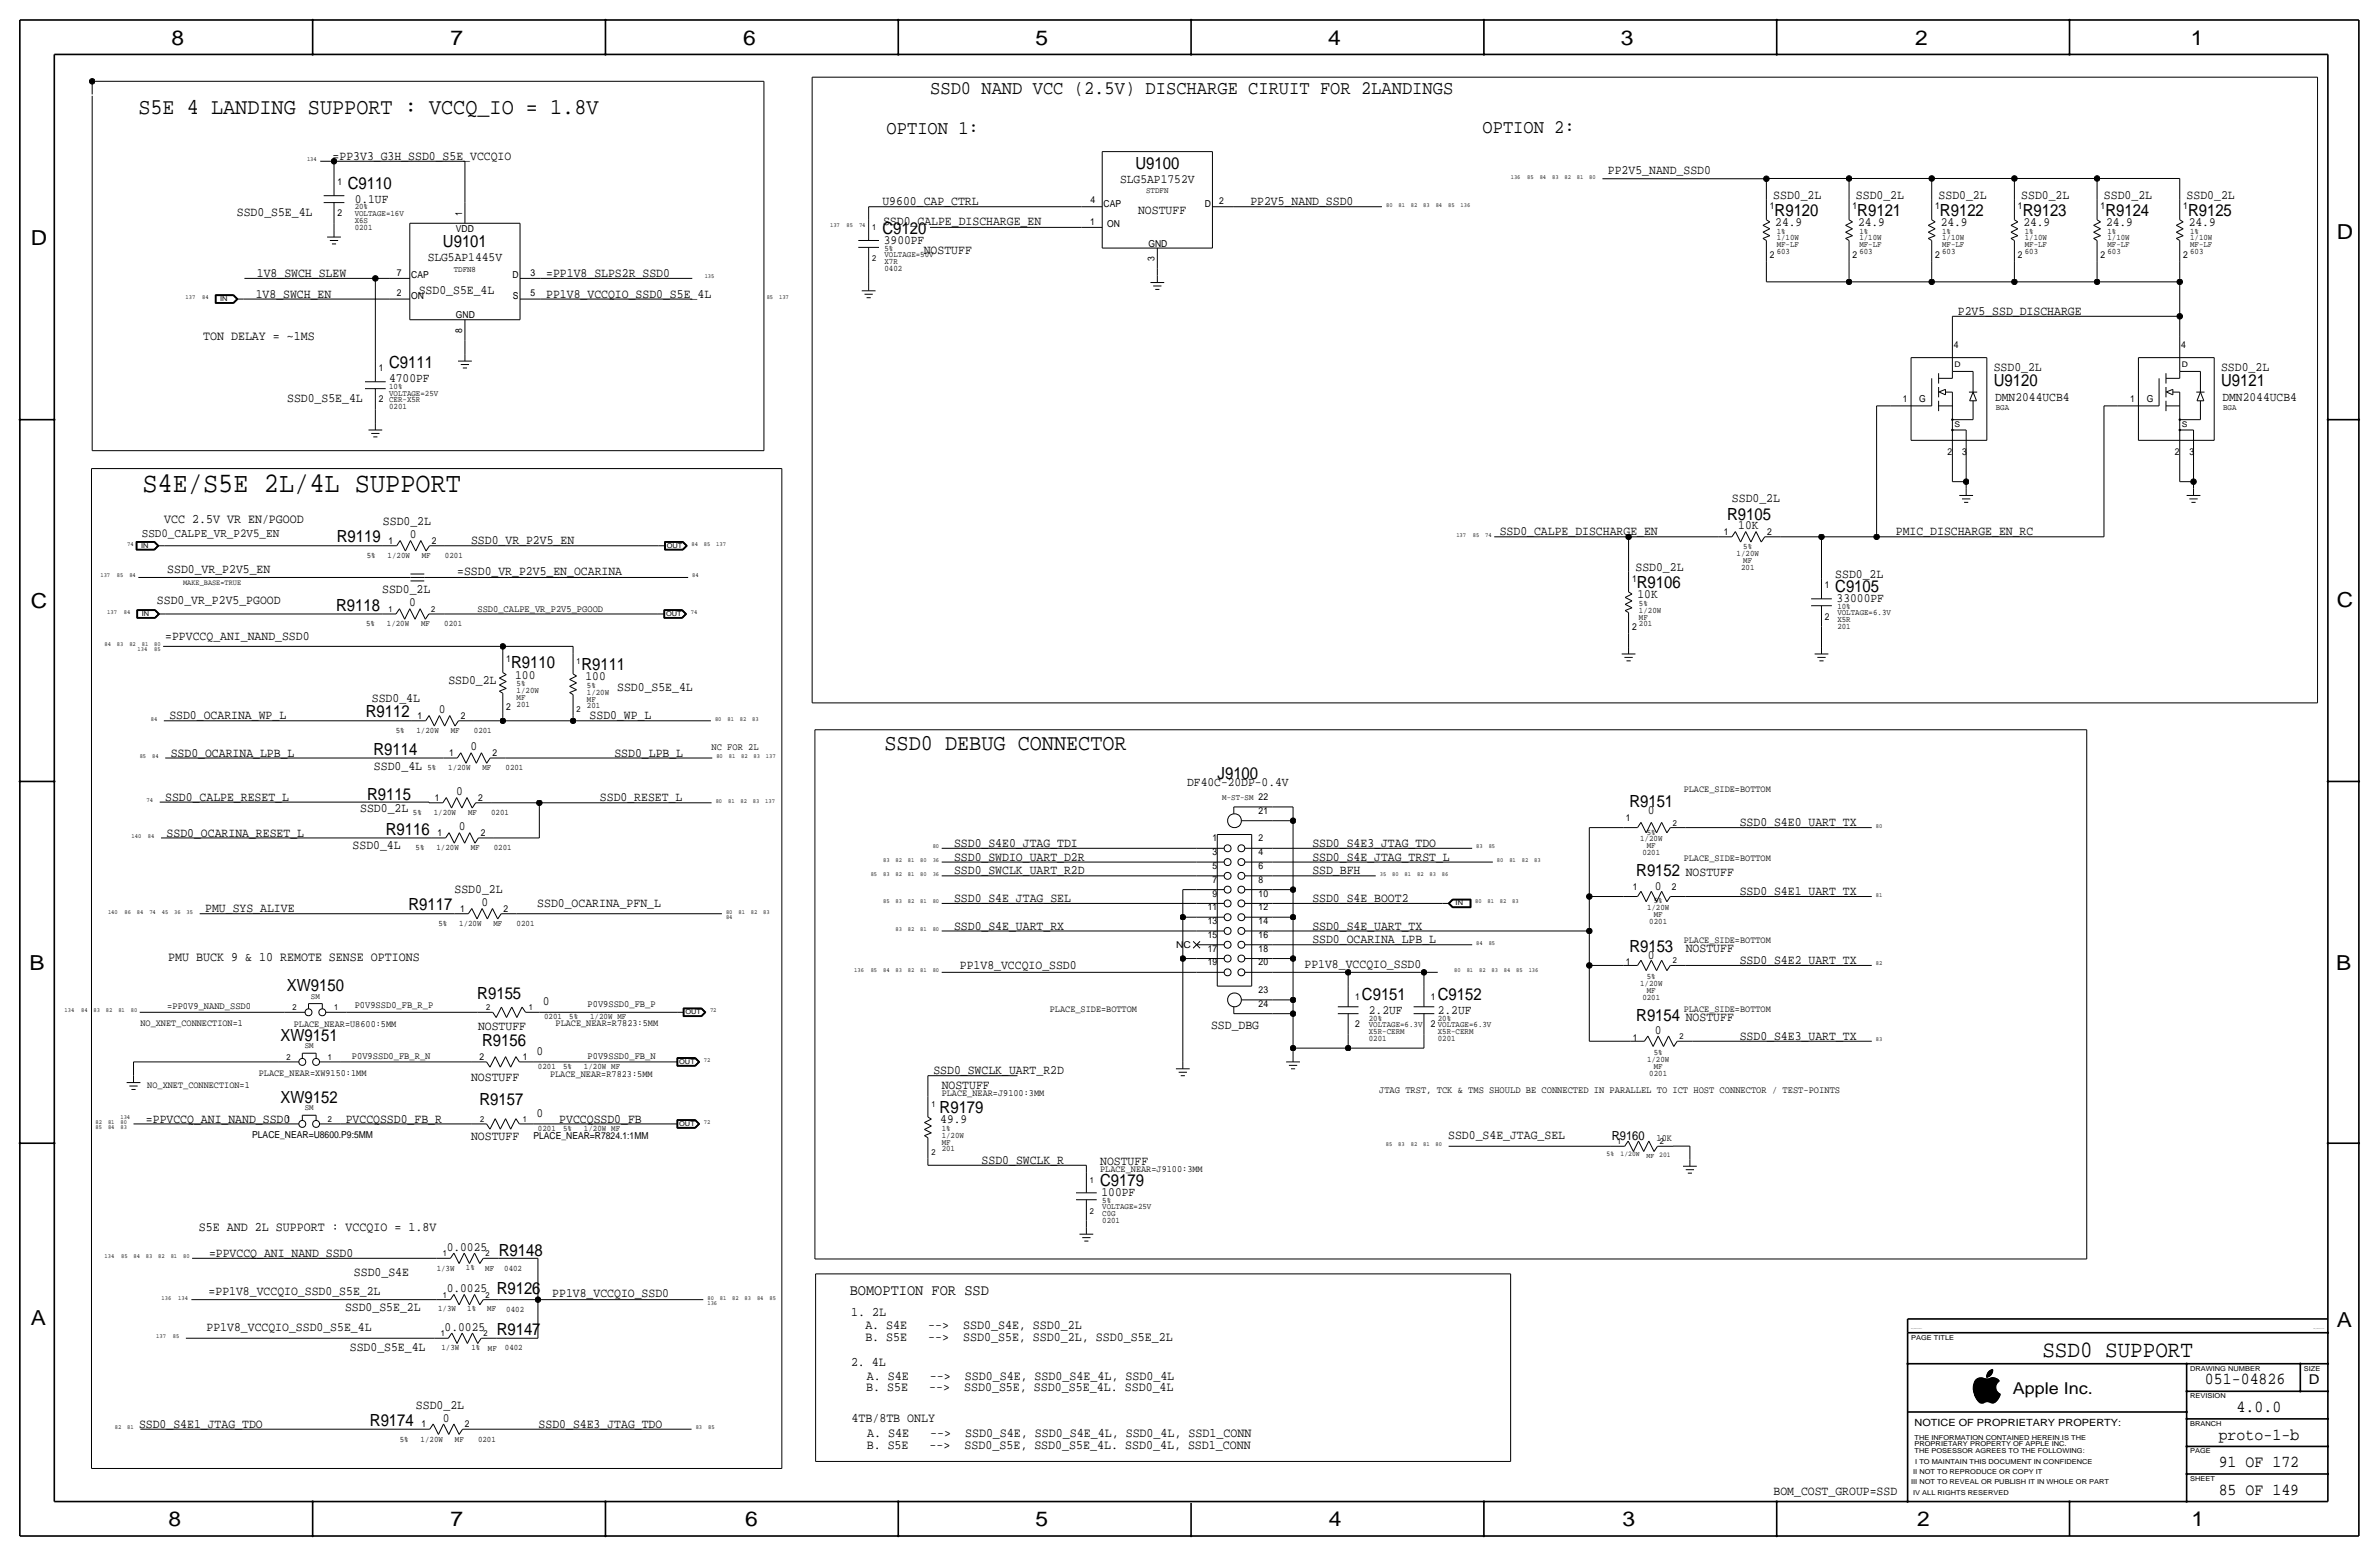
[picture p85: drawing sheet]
<svg xmlns="http://www.w3.org/2000/svg" width="877mm" height="574mm" viewBox="0 0 877 574" stroke-linecap="round" stroke-linejoin="round" font-family="sans-serif">
<defs><g id="words">
<text font-size="10.5" x="52.5" y="181.4">S4E/S5E 2L/4L SUPPORT</text>
<text font-size="8.6" x="753" y="500.1">SSD0 SUPPORT</text>
<g font-size="8.3">
<text x="51" y="41.9">S5E 4 LANDING SUPPORT : VCCQ_IO = 1.8V</text>
<text x="326.1" y="276.6">SSD0 DEBUG CONNECTOR</text>
</g>
<g font-size="7.6">
<text x="63.2" y="16.5">8</text>
<text x="166.1" y="16.5">7</text>
<text x="274" y="16.5">6</text>
<text x="381.7" y="16.5">5</text>
<text x="489.7" y="16.5">4</text>
<text x="597.6" y="16.5">3</text>
<text x="706.1" y="16.5">2</text>
<text x="807.7" y="16.5">1</text>
<text x="861.5" y="88.1">D</text>
<text x="11.4" y="90.4">D</text>
<text x="11.4" y="224.3">C</text>
<text x="861.5" y="223.8">C</text>
<text x="10.9" y="357.6">B</text>
<text x="861.3" y="357.4">B</text>
<text x="11.4" y="488.4">A</text>
<text x="861.5" y="489.2">A</text>
<text x="62.2" y="562.6">8</text>
<text x="166.1" y="562.6">7</text>
<text x="274.8" y="562.6">6</text>
<text x="381.7" y="562.6">5</text>
<text x="489.9" y="562.6">4</text>
<text x="598.1" y="562.6">3</text>
<text x="706.8" y="562.6">2</text>
<text x="807.9" y="562.6">1</text>
</g>
<g font-size="7.1">
<text x="342.9" y="34.5">SSD0 NAND VCC (2.5V) DISCHARGE CIRUIT FOR 2LANDINGS</text>
<text x="326.8" y="49.5">OPTION 1:</text>
<text x="546.6" y="49">OPTION 2:</text>
</g>
<g font-size="6.2">
<text x="418.6" y="62.2">U9100</text>
<text x="128.2" y="69.6">C9110</text>
<text x="654.3" y="79.5">R9120</text>
<text x="684.7" y="79.5">R9121</text>
<text x="715.2" y="79.5">R9122</text>
<text x="745.7" y="79.5">R9123</text>
<text x="776.2" y="79.5">R9124</text>
<text x="806.7" y="79.5">R9125</text>
<text x="325.3" y="86.1">C9120</text>
<text x="163.3" y="91.2">U9101</text>
<text x="143.5" y="135.6">C9111</text>
<text x="735" y="142.2">U9120</text>
<text x="818.8" y="142.2">U9121</text>
<text x="636.8" y="191.5">R9105</text>
<text x="124.2" y="199.9">R9119</text>
<text x="603.5" y="216.7">R9106</text>
<text x="676.6" y="218.2">C9105</text>
<text x="123.9" y="225">R9118</text>
<text x="188.4" y="246.4">R9110</text>
<text x="214.3" y="246.9">R9111</text>
<text x="134.9" y="264.4">R9112</text>
<text x="137.6" y="278.1">R9114</text>
<text x="448.9" y="287.3">J9100</text>
<text x="135.4" y="294.9">R9115</text>
<text x="600.7" y="297.4">R9151</text>
<text x="142.2" y="307.6">R9116</text>
<text x="603.2" y="322.8">R9152</text>
<text x="150.6" y="335.5">R9117</text>
<text x="600.7" y="350.8">R9153</text>
<text x="105.7" y="365.3">XW9150</text>
<text x="176" y="368">R9155</text>
<text x="502.1" y="368.6">C9151</text>
<text x="530" y="368.6">C9152</text>
<text x="603.2" y="376.2">R9154</text>
<text x="103.5" y="383.5">XW9151</text>
<text x="177.7" y="385.6">R9156</text>
<text x="103.5" y="406.4">XW9152</text>
<text x="176.7" y="407.4">R9157</text>
<text x="346.4" y="410.2">R9179</text>
<text x="405.6" y="437.1">C9179</text>
<text x="183.9" y="462.8">R9148</text>
<text x="183.1" y="477">R9126</text>
<text x="183.1" y="492.3">R9147</text>
<text x="812.9" y="510.3">051-04826</text>
<text x="824.6" y="520.4">4.0.0</text>
<text x="136.4" y="525.5">R9174</text>
<text x="818" y="530.6">proto-1-b</text>
<text x="818" y="540.8">91 OF 172</text>
<text x="818" y="550.9">85 OF 149</text>
</g>
<text font-size="6" x="742.1" y="513.9">Apple Inc.</text>
<text font-size="5.6" x="313.3" y="477.2">BOMOPTION FOR SSD</text>
<text font-size="5" x="851.2" y="510.3">D</text>
<g font-size="4.8">
<text x="74.9" y="125.5">TON DELAY = ~1MS</text>
<text x="60.5" y="192.8">VCC 2.5V VR EN/PGOOD</text>
<text x="62.1" y="354.1">PMU BUCK 9 &amp; 10 REMOTE SENSE OPTIONS</text>
<text x="73.4" y="453.6">S5E AND 2L SUPPORT : VCCQIO = 1.8V</text>
<text x="313.8" y="485.2">1. 2L</text>
<text x="319" y="489.8">A. S4E</text>
<text x="342.2" y="489.8">--&gt;</text>
<text x="355.1" y="489.8">SSD0_S4E, SSD0_2L</text>
<text x="319" y="494.4">B. S5E</text>
<text x="342.2" y="494.4">--&gt;</text>
<text x="355.1" y="494.4">SSD0_S5E, SSD0_2L, SSD0_S5E_2L</text>
<text x="313.7" y="503.6">2. 4L</text>
<text x="319.6" y="508.6">A. S4E</text>
<text x="342.8" y="508.6">--&gt;</text>
<text x="355.7" y="508.6">SSD0_S4E, SSD0_S4E_4L, SSD0_4L</text>
<text x="319.4" y="512.6">B. S5E</text>
<text x="342.6" y="512.6">--&gt;</text>
<text x="355.4" y="512.6">SSD0_S5E, SSD0_S5E_4L. SSD0_4L</text>
<text x="313.9" y="524.1">4TB/8TB ONLY</text>
<text x="319.7" y="529.5">A. S4E</text>
<text x="342.9" y="529.5">--&gt;</text>
<text x="355.8" y="529.5">SSD0_S4E, SSD0_S4E_4L, SSD0_4L, SSD1_CONN</text>
<text x="319.5" y="534.2">B. S5E</text>
<text x="342.7" y="534.2">--&gt;</text>
<text x="355.6" y="534.2">SSD0_S5E, SSD0_S5E_4L. SSD0_4L, SSD1_CONN</text>
</g>
<g font-size="4.7">
<text x="122.6" y="58.9">=PP3V3_G3H_SSD0_S5E_VCCQIO</text>
<text x="592.8" y="64.2">PP2V5_NAND_SSD0</text>
<text x="412.9" y="67.3">SLG5AP1752V</text>
<text x="130.8" y="74.7">0.1UF</text>
<text x="325.3" y="75.7">U9600_CAP_CTRL</text>
<text x="461" y="75.4">PP2V5_NAND_SSD0</text>
<text x="653.7" y="73.4">SSD0_2L</text>
<text x="684.2" y="73.4">SSD0_2L</text>
<text x="714.7" y="73.4">SSD0_2L</text>
<text x="745.2" y="73.4">SSD0_2L</text>
<text x="775.7" y="73.4">SSD0_2L</text>
<text x="806.1" y="73.4">SSD0_2L</text>
<text x="87.3" y="79.5">SSD0_S5E_4L</text>
<text x="325.6" y="83.1">SSD0_CALPE_DISCHARGE_EN</text>
<text x="419.6" y="78.7">NOSTUFF</text>
<text x="654.5" y="83.3">24.9</text>
<text x="685" y="83.3">24.9</text>
<text x="715.5" y="83.3">24.9</text>
<text x="745.9" y="83.3">24.9</text>
<text x="776.4" y="83.3">24.9</text>
<text x="806.9" y="83.3">24.9</text>
<text x="325.8" y="89.9">3900PF</text>
<text x="340.6" y="93.7">NOSTUFF</text>
<text x="157.7" y="96.3">SLG5AP1445V</text>
<text x="94.7" y="102.1">1V8_SWCH_SLEW</text>
<text x="201.4" y="102.1">=PP1V8_SLPS2R_SSD0</text>
<text x="94.3" y="109.7">1V8_SWCH_EN</text>
<text x="154.4" y="108.2">SSD0_S5E_4L</text>
<text x="201.4" y="109.7">PP1V8_VCCQIO_SSD0_S5E_4L</text>
<text x="721.8" y="116.1">P2V5_SSD_DISCHARGE</text>
<text x="735" y="136.9">SSD0_2L</text>
<text x="818.8" y="136.9">SSD0_2L</text>
<text x="143.5" y="140.7">4700PF</text>
<text x="105.9" y="148.1">SSD0_S5E_4L</text>
<text x="735.5" y="147.8">DMN2044UCB4</text>
<text x="819.4" y="147.8">DMN2044UCB4</text>
<text x="638.5" y="185.2">SSD0_2L</text>
<text x="141.2" y="193.5">SSD0_2L</text>
<text x="552.9" y="197.4">SSD0_CALPE_DISCHARGE_EN</text>
<text x="640.9" y="195.1">10K</text>
<text x="699" y="197.4">PMIC_DISCHARGE_EN_RC</text>
<text x="151.1" y="198.4">0</text>
<text x="173.7" y="200.7">SSD0_VR_P2V5_EN</text>
<text x="61.7" y="211.1">SSD0_VR_P2V5_EN</text>
<text x="168.6" y="211.8">=SSD0_VR_P2V5_EN_OCARINA</text>
<text x="602.9" y="210.6">SSD0_2L</text>
<text x="676.6" y="213.1">SSD0_2L</text>
<text x="140.9" y="218.7">SSD0_2L</text>
<text x="603.7" y="220.5">10K</text>
<text x="677.1" y="222">33000PF</text>
<text x="57.9" y="222.5">SSD0_VR_P2V5_PGOOD</text>
<text x="150.8" y="223.5">0</text>
<text x="60.9" y="236">=PPVCCQ_ANI_NAND_SSD0</text>
<text x="189.9" y="250.2">100</text>
<text x="215.8" y="250.7">100</text>
<text x="165.3" y="252.2">SSD0_2L</text>
<text x="227.5" y="254.8">SSD0_S5E_4L</text>
<text x="137.1" y="258.6">SSD0_4L</text>
<text x="161.8" y="262.9">0</text>
<text x="62.4" y="265.2">SSD0_OCARINA_WP_L</text>
<text x="217.4" y="265.2">SSD0_WP_L</text>
<text x="62.9" y="278.9">SSD0_OCARINA_LPB_L</text>
<text x="173.5" y="276.6">0</text>
<text x="226.5" y="278.9">SSD0_LPB_L</text>
<text x="137.9" y="284">SSD0_4L</text>
<text x="168.1" y="293.1">0</text>
<text x="437.7" y="289.8">DF40C-20DP-0.4V</text>
<text x="60.9" y="295.1">SSD0_CALPE_RESET_L</text>
<text x="132.8" y="299.5">SSD0_2L</text>
<text x="221.2" y="295.4">SSD0_RESET_L</text>
<text x="607.5" y="300">0</text>
<text x="641.4" y="304.5">SSD0_S4E0_UART_TX</text>
<text x="61.4" y="308.4">SSD0_OCARINA_RESET_L</text>
<text x="169.1" y="306.1">0</text>
<text x="130" y="312.9">SSD0_4L</text>
<text x="351.7" y="312.2">SSD0_S4E0_JTAG_TDI</text>
<text x="351.7" y="317.2">SSD0_SWDIO_UART_D2R</text>
<text x="483.8" y="312.2">SSD0_S4E3_JTAG_TDO</text>
<text x="483.8" y="317.2">SSD0_S4E_JTAG_TRST_L</text>
<text x="351.7" y="322.3">SSD0_SWCLK_UART_R2D</text>
<text x="483.8" y="322.3">SSD_BFH</text>
<text x="621.5" y="322.8">NOSTUFF</text>
<text x="167.6" y="329.2">SSD0_2L</text>
<text x="610.1" y="327.9">0</text>
<text x="641.4" y="329.9">SSD0_S4E1_UART_TX</text>
<text x="177.5" y="334">0</text>
<text x="198.1" y="334.4">SSD0_OCARINA_PFN_L</text>
<text x="351.7" y="332.5">SSD0_S4E_JTAG_SEL</text>
<text x="483.8" y="332.5">SSD0_S4E_BOOT2</text>
<text x="75.6" y="336.3">PMU_SYS_ALIVE</text>
<text x="351.7" y="342.6">SSD0_S4E_UART_RX</text>
<text x="483.8" y="347.7">SSD0_OCARINA_LPB_L</text>
<text x="483.8" y="342.6">SSD0_S4E_UART_TX</text>
<text x="607.5" y="353.3">0</text>
<text x="621.5" y="350.8">NOSTUFF</text>
<text x="353.9" y="357.2">PP1V8_VCCQIO_SSD0</text>
<text x="480.9" y="356.7">PP1V8_VCCQIO_SSD0</text>
<text x="641.4" y="355.3">SSD0_S4E2_UART_TX</text>
<text x="200.1" y="370.6">0</text>
<text x="504.6" y="373.6">2.2UF</text>
<text x="530" y="373.6">2.2UF</text>
<text x="621.5" y="376.2">NOSTUFF</text>
<text x="176.2" y="379.5">NOSTUFF</text>
<text x="446.5" y="379.2">SSD_DBG</text>
<text x="610.1" y="381.3">0</text>
<text x="641.4" y="383.3">SSD0_S4E3_UART_TX</text>
<text x="197.8" y="388.9">0</text>
<text x="344.1" y="396">SSD0_SWCLK_UART_R2D</text>
<text x="173.7" y="398.5">NOSTUFF</text>
<text x="347.2" y="401.6">NOSTUFF</text>
<text x="53.8" y="413.8">=PPVCCQ_ANI_NAND_SSD0</text>
<text x="127.5" y="413.8">PVCCQSSD0_FB_R</text>
<text x="197.8" y="411.7">0</text>
<text x="206.2" y="413.8">PVCCQSSD0_FB</text>
<text x="346.7" y="414">49.9</text>
<text x="533.9" y="419.9">SSD0_S4E_JTAG_SEL</text>
<text x="173.7" y="420.1">NOSTUFF</text>
<text x="361.9" y="429">SSD0_SWCLK_R</text>
<text x="405.6" y="429.5">NOSTUFF</text>
<text x="406.1" y="440.9">100PF</text>
<text x="164.7" y="461">0.0025</text>
<text x="77.1" y="463.4">=PPVCCQ_ANI_NAND_SSD0</text>
<text x="130.5" y="470.4">SSD0_S4E</text>
<text x="76.9" y="477.3">=PP1V8_VCCQIO_SSD0_S5E_2L</text>
<text x="164.7" y="476.3">0.0025</text>
<text x="203.6" y="478">PP1V8_VCCQIO_SSD0</text>
<text x="127.2" y="483.4">SSD0_S5E_2L</text>
<text x="76.1" y="490.7">PP1V8_VCCQIO_SSD0_S5E_4L</text>
<text x="163.9" y="490.5">0.0025</text>
<text x="129" y="498.1">SSD0_S5E_4L</text>
<text x="153.4" y="519.2">SSD0_2L</text>
<text x="51.3" y="526.3">SSD0_S4E1_JTAG_TDO</text>
<text x="163.3" y="524">0</text>
<text x="198.6" y="526.3">SSD0_S4E3_JTAG_TDO</text>
<text x="653.8" y="550.9">BOM_COST_GROUP=SSD</text>
</g>
<text font-size="4.6" x="594.3" y="420.2">R9160</text>
<text font-size="4.5" x="52.3" y="197.9">SSD0_CALPE_VR_P2V5_EN</text>
<text font-size="3.7" x="705.8" y="525.5">NOTICE OF PROPRIETARY PROPERTY:</text>
<g font-size="3.6">
<text x="176" y="225.4">SSD0_CALPE_VR_P2V5_PGOOD</text>
<text x="262.3" y="276.4">NC FOR 2L</text>
<text x="61.7" y="371.9">=PP0V9_NAND_SSD0</text>
<text x="130.8" y="371.6">P0V9SSD0_FB_R_P</text>
<text x="216.6" y="371.3">P0V9SSD0_FB_P</text>
<text x="129.7" y="390.4">P0V9SSD0_FB_R_N</text>
<text x="216.6" y="390.4">P0V9SSD0_FB_N</text>
<text x="508.5" y="402.8">JTAG TRST, TCK &amp; TMS SHOULD BE CONNECTED IN PARALLEL TO ICT HOST CONNECTOR / TEST-POINTS</text>
</g>
<g font-size="3.5">
<text x="124.4" y="68.3">1</text>
<text x="402.1" y="74.9">4</text>
<text x="406.9" y="76.2">CAP</text>
<text x="444.2" y="76.2">D</text>
<text x="449.5" y="75.2">2</text>
<text x="652.5" y="77.2">1</text>
<text x="683" y="77.2">1</text>
<text x="713.4" y="77.2">1</text>
<text x="743.9" y="77.2">1</text>
<text x="774.4" y="77.2">1</text>
<text x="804.9" y="77.2">1</text>
<text x="124.4" y="79.8">2</text>
<text x="170.4" y="79.8" transform="rotate(-90 170.4 79.8)">1</text>
<text x="401.9" y="82.8">1</text>
<text x="408.1" y="83.8">ON</text>
<text x="168.1" y="85.3">VDD</text>
<text x="423.4" y="90.9">GND</text>
<text x="652.5" y="95">2</text>
<text x="683" y="95">2</text>
<text x="713.4" y="95">2</text>
<text x="743.9" y="95">2</text>
<text x="774.4" y="95">2</text>
<text x="804.9" y="95">2</text>
<text x="146.3" y="101.6">7</text>
<text x="195.5" y="101.6">3</text>
<text x="425.7" y="96.2" transform="rotate(-90 425.7 96.2)">3</text>
<text x="151.6" y="102.6">CAP</text>
<text x="188.9" y="102.6">D</text>
<text x="146.3" y="109.2">2</text>
<text x="151.6" y="110.2">ON</text>
<text x="189.1" y="110.2">S</text>
<text x="195.5" y="109.2">5</text>
<text x="168.1" y="117.3">GND</text>
<text x="170.4" y="122.7" transform="rotate(-90 170.4 122.7)">8</text>
<text x="720.3" y="128.3">4</text>
<text x="804.1" y="128.3">4</text>
<text x="139.6" y="136.9">1</text>
<text x="139.6" y="148.3">2</text>
<text x="701.5" y="148.3">1</text>
<text x="707.6" y="148.3">G</text>
<text x="785.3" y="148.3">1</text>
<text x="791.4" y="148.3">G</text>
<text x="718" y="167.6">2</text>
<text x="723.4" y="167.6">3</text>
<text x="801.9" y="167.6">2</text>
<text x="807.2" y="167.6">3</text>
<text x="635.5" y="197.1">1</text>
<text x="651.5" y="197.1">2</text>
<text x="143.2" y="200.4">1</text>
<text x="159.2" y="200.4">2</text>
<text x="601.7" y="214.4">1</text>
<text x="672.8" y="216.9">1</text>
<text x="601.7" y="232.2">2</text>
<text x="672.8" y="228.3">2</text>
<text x="186.6" y="244.1">1</text>
<text x="186.6" y="261.9">2</text>
<text x="153.9" y="264.9">1</text>
<text x="169.9" y="264.9">2</text>
<text x="165.6" y="278.6">1</text>
<text x="181.6" y="278.6">2</text>
<text x="620.7" y="291.8">PLACE_SIDE=BOTTOM</text>
<text x="160.2" y="295.1">1</text>
<text x="176.2" y="295.1">2</text>
<text x="464" y="294.9">22</text>
<text x="464" y="300">21</text>
<text x="599.4" y="302.5">1</text>
<text x="161.3" y="308.1">1</text>
<text x="177.2" y="308.1">2</text>
<text x="447" y="310.1">1</text>
<text x="464" y="310.1">2</text>
<text x="447" y="315.2">3</text>
<text x="464" y="315.2">4</text>
<text x="620.7" y="317.2">PLACE_SIDE=BOTTOM</text>
<text x="447" y="320.3">5</text>
<text x="464" y="320.3">6</text>
<text x="447" y="325.4">7</text>
<text x="464" y="325.4">8</text>
<text x="602" y="327.9">1</text>
<text x="616.4" y="327.9">2</text>
<text x="445.3" y="335.5">11</text>
<text x="447" y="330.5">9</text>
<text x="464" y="335.5">12</text>
<text x="464" y="330.5">10</text>
<text x="169.6" y="336">1</text>
<text x="185.6" y="336">2</text>
<text x="445.3" y="340.6">13</text>
<text x="464" y="340.6">14</text>
<text x="445.3" y="345.7">15</text>
<text x="464" y="345.7">16</text>
<text x="620.7" y="347.7">PLACE_SIDE=BOTTOM</text>
<text x="433.6" y="349.5">NC</text>
<text x="445.3" y="350.8">17</text>
<text x="464" y="350.8">18</text>
<text x="445.3" y="355.9">19</text>
<text x="464" y="355.9">20</text>
<text x="599.4" y="355.9">1</text>
<text x="464" y="371.1">24</text>
<text x="464" y="366">23</text>
<text x="499.6" y="368.6">1</text>
<text x="527.5" y="368.6">1</text>
<text x="387" y="373.1">PLACE_SIDE=BOTTOM</text>
<text x="620.7" y="373.1">PLACE_SIDE=BOTTOM</text>
<text x="51.8" y="378.2">NO_XNET_CONNECTION=1</text>
<text x="108.3" y="378.5">PLACE_NEAR=U8600:5MM</text>
<text x="204.8" y="378.2">PLACE_NEAR=R7823:5MM</text>
<text x="499.6" y="378.7">2</text>
<text x="527.5" y="378.7">2</text>
<text x="602" y="383.8">1</text>
<text x="176.8" y="390.7">2</text>
<text x="192.7" y="390.7">1</text>
<text x="54.3" y="401.1">NO_XNET_CONNECTION=1</text>
<text x="95.4" y="396.5">PLACE_NEAR=XW9150:1MM</text>
<text x="202.8" y="397">PLACE_NEAR=R7823:5MM</text>
<text x="347.2" y="404.1">PLACE_NEAR=J9100:3MM</text>
<text x="93" y="419.4">PLACE_NEAR=U8600.P9:5MM</text>
<text x="196.6" y="419.9">PLACE_NEAR=R7824.1:1MM</text>
<text x="610.7" y="420.4">10K</text>
<text x="405.6" y="432.1">PLACE_NEAR=J9100:3MM</text>
<text x="155.4" y="526">1</text>
<text x="171.4" y="526">2</text>
</g>
<g font-size="3.1">
<text x="422.5" y="71.1">STDFN</text>
<text x="130.8" y="77.2">20%</text>
<text x="130.8" y="82.3">X6S</text>
<text x="130.8" y="79.8">VOLTAGE=16V</text>
<text x="130.8" y="84.8">0201</text>
<text x="321.5" y="84.8">1</text>
<text x="655" y="86.1">1%</text>
<text x="655" y="88.6">1/10W</text>
<text x="685.5" y="88.6">1/10W</text>
<text x="685.5" y="86.1">1%</text>
<text x="716" y="88.6">1/10W</text>
<text x="716" y="86.1">1%</text>
<text x="746.5" y="88.6">1/10W</text>
<text x="746.5" y="86.1">1%</text>
<text x="776.9" y="88.6">1/10W</text>
<text x="776.9" y="86.1">1%</text>
<text x="807.4" y="88.6">1/10W</text>
<text x="807.4" y="86.1">1%</text>
<text x="326.1" y="94.7">VOLTAGE=50V</text>
<text x="326.1" y="92.5">5%</text>
<text x="655" y="91.2">MF-LF</text>
<text x="655" y="93.7">603</text>
<text x="685.5" y="93.7">603</text>
<text x="685.5" y="91.2">MF-LF</text>
<text x="716" y="93.7">603</text>
<text x="716" y="91.2">MF-LF</text>
<text x="746.5" y="93.7">603</text>
<text x="746.5" y="91.2">MF-LF</text>
<text x="776.9" y="93.7">603</text>
<text x="776.9" y="91.2">MF-LF</text>
<text x="807.4" y="93.7">603</text>
<text x="807.4" y="91.2">MF-LF</text>
<text x="167.3" y="100.1">TDFN8</text>
<text x="321.5" y="96.3">2</text>
<text x="326.1" y="99.8">0402</text>
<text x="326.1" y="97.3">X7R</text>
<text x="143.5" y="143.3">10%</text>
<text x="143.5" y="148.3">CER-X5R</text>
<text x="143.5" y="145.8">VOLTAGE=25V</text>
<text x="143.5" y="150.9">0201</text>
<text x="735.8" y="151.1">BGA</text>
<text x="819.6" y="151.1">BGA</text>
<text x="642.7" y="202.4">5%</text>
<text x="135.2" y="205.7">5%</text>
<text x="142.9" y="205.7">1/20W</text>
<text x="155.5" y="205.7">MF</text>
<text x="164" y="205.7">0201</text>
<text x="640.2" y="205">1/20W</text>
<text x="642.7" y="207.5">MF</text>
<text x="641.9" y="210.1">201</text>
<text x="143.2" y="225.6">1</text>
<text x="159" y="225.6">2</text>
<text x="604.2" y="225.8">1/20W</text>
<text x="604.2" y="223.3">5%</text>
<text x="677.4" y="224.5">10%</text>
<text x="677.4" y="226.8">VOLTAGE=6.3V</text>
<text x="135" y="230.9">5%</text>
<text x="142.6" y="230.9">1/20W</text>
<text x="155.3" y="230.9">MF</text>
<text x="163.8" y="230.9">0201</text>
<text x="604.2" y="230.9">201</text>
<text x="604.2" y="228.3">MF</text>
<text x="677.4" y="231.9">201</text>
<text x="677.4" y="229.4">X5R</text>
<text x="212.5" y="244.6">1</text>
<text x="190.4" y="255.5">1/20W</text>
<text x="190.4" y="253">5%</text>
<text x="216.4" y="253.5">5%</text>
<text x="216.4" y="256">1/20W</text>
<text x="190.4" y="258.1">MF</text>
<text x="190.4" y="260.6">201</text>
<text x="212.5" y="262.4">2</text>
<text x="216.4" y="261.1">201</text>
<text x="216.4" y="258.6">MF</text>
<text x="145.9" y="270.3">5%</text>
<text x="153.6" y="270.3">1/20W</text>
<text x="166.2" y="270.3">MF</text>
<text x="174.7" y="270.3">0201</text>
<text x="157.6" y="284">5%</text>
<text x="165.2" y="284">1/20W</text>
<text x="177.9" y="284">MF</text>
<text x="186.4" y="284">0201</text>
<text x="450.6" y="294.9">M-ST-SM</text>
<text x="152.2" y="300.5">5%</text>
<text x="159.9" y="300.5">1/20W</text>
<text x="172.5" y="300.5">MF</text>
<text x="181.1" y="300.5">0201</text>
<text x="616.7" y="304.3">2</text>
<text x="604.7" y="310.1">1/20W</text>
<text x="607.1" y="307.6">5%</text>
<text x="153.2" y="313.4">5%</text>
<text x="160.9" y="313.4">1/20W</text>
<text x="173.6" y="313.4">MF</text>
<text x="182.1" y="313.4">0201</text>
<text x="605.5" y="315.2">0201</text>
<text x="607.1" y="312.7">MF</text>
<text x="607.2" y="335.5">1/20W</text>
<text x="609.7" y="333">5%</text>
<text x="161.6" y="341.4">5%</text>
<text x="169.3" y="341.4">1/20W</text>
<text x="181.9" y="341.4">MF</text>
<text x="190.5" y="341.4">0201</text>
<text x="608" y="340.6">0201</text>
<text x="609.7" y="338.1">MF</text>
<text x="616.7" y="355.1">2</text>
<text x="604.7" y="363.5">1/20W</text>
<text x="607.1" y="360.9">5%</text>
<text x="114.6" y="368">SM</text>
<text x="605.5" y="368.6">0201</text>
<text x="607.1" y="366">MF</text>
<text x="107.9" y="372.4">2</text>
<text x="123.1" y="372.4">1</text>
<text x="179.3" y="372.4">2</text>
<text x="195" y="372.4">1</text>
<text x="200.6" y="375.7">0201</text>
<text x="209.9" y="375.7">5%</text>
<text x="217.6" y="375.7">1/20W MF</text>
<text x="504.6" y="376.2">20%</text>
<text x="530" y="376.2">20%</text>
<text x="504.6" y="378.7">VOLTAGE=6.3V</text>
<text x="504.6" y="383.8">0201</text>
<text x="504.6" y="381.3">X5R-CERM</text>
<text x="530" y="378.7">VOLTAGE=6.3V</text>
<text x="530" y="381.3">X5R-CERM</text>
<text x="530" y="383.8">0201</text>
<text x="619.2" y="383">2</text>
<text x="112.3" y="386.3">SM</text>
<text x="609.7" y="388.9">5%</text>
<text x="105.6" y="390.7">2</text>
<text x="120.9" y="390.7">1</text>
<text x="198.3" y="394">0201</text>
<text x="207.6" y="394">5%</text>
<text x="215.3" y="394">1/20W MF</text>
<text x="607.2" y="391.4">1/20W</text>
<text x="609.7" y="394">MF</text>
<text x="608" y="396.5">0201</text>
<text x="343.4" y="407.9">1</text>
<text x="105.6" y="413.5">1</text>
<text x="112.3" y="409.2">SM</text>
<text x="120.9" y="413.5">2</text>
<text x="177" y="413.5">2</text>
<text x="192.7" y="413.5">1</text>
<text x="198.3" y="416.8">0201</text>
<text x="207.6" y="416.8">5%</text>
<text x="215.3" y="416.8">1/20W MF</text>
<text x="347.2" y="416.8">1%</text>
<text x="347.2" y="419.4">1/20W</text>
<text x="343.4" y="425.7">2</text>
<text x="347.2" y="421.9">MF</text>
<text x="347.2" y="424.4">201</text>
<text x="596.2" y="421.7">1</text>
<text x="611.9" y="421.7">2</text>
<text x="401.8" y="435.9">1</text>
<text x="406.3" y="443.5">5%</text>
<text x="401.8" y="447.3">2</text>
<text x="406.3" y="445.8">VOLTAGE=25V</text>
<text x="406.3" y="448.3">C0G</text>
<text x="406.3" y="450.9">0201</text>
<text x="163.3" y="463">1</text>
<text x="179" y="463">2</text>
<text x="161" y="468.4">1/3W</text>
<text x="171.8" y="468.1">1%</text>
<text x="178.9" y="468.4">MF</text>
<text x="185.9" y="468.4">0402</text>
<text x="163.3" y="478.3">1</text>
<text x="179" y="478.3">2</text>
<text x="161.5" y="483.4">1/3W</text>
<text x="172.3" y="483.4">1%</text>
<text x="179.7" y="483.4">MF</text>
<text x="186.6" y="483.6">0402</text>
<text x="162.5" y="492.5">1</text>
<text x="162.8" y="497.6">1/3W</text>
<text x="173.8" y="497.6">1%</text>
<text x="178.3" y="492.5">2</text>
<text x="179.9" y="497.8">MF</text>
<text x="186.1" y="497.6">0402</text>
<text x="147.4" y="531.4">5%</text>
<text x="155.1" y="531.4">1/20W</text>
<text x="167.7" y="531.4">MF</text>
<text x="176.2" y="531.4">0201</text>
</g>
<g font-size="2.9">
<text x="720.5" y="135.4">D</text>
<text x="804.4" y="135.4">D</text>
<text x="720.5" y="157.5">S</text>
<text x="804.4" y="157.5">S</text>
<text x="67.5" y="215.6">MAKE_BASE=TRUE</text>
</g>
<g font-size="2.6">
<text x="592.3" y="426.1">5%</text>
<text x="597.4" y="426.3">1/20W</text>
<text x="607" y="426.7">MF</text>
<text x="611.7" y="426.5">201</text>
</g>
<g font-size="2.5">
<text x="81.2" y="111">IN</text>
<text x="52" y="201.9">IN</text>
<text x="245.8" y="201.9">OUT</text>
<text x="52.3" y="227.1">IN</text>
<text x="245.6" y="227.1">OUT</text>
<text x="536.7" y="333.8">IN</text>
<text x="252.7" y="373.9">OUT</text>
<text x="250.4" y="392.2">OUT</text>
<text x="250.4" y="415">OUT</text>
<text x="704.5" y="493.8">PAGE TITLE</text>
<text x="807.4" y="505.2">DRAWING NUMBER</text>
<text x="849.3" y="505.2">SIZE</text>
<text x="807.4" y="515.4">REVISION</text>
<text x="807.4" y="525.5">BRANCH</text>
<text x="705.8" y="533.1">PROPRIETARY PROPERTY OF APPLE INC.</text>
<text x="705.8" y="530.6">THE INFORMATION CONTAINED HEREIN IS THE</text>
<text x="705.8" y="535.7">THE POSESSOR AGREES TO THE FOLLOWING:</text>
<text x="706.1" y="539.5">I TO MAINTAIN THIS DOCUMENT IN CONFIDENCE</text>
<text x="807.4" y="535.7">PAGE</text>
<text x="705.3" y="543.3">II NOT TO REPRODUCE OR COPY IT</text>
<text x="807.4" y="545.8">SHEET</text>
<text x="704.5" y="547.1">III NOT TO REVEAL OR PUBLISH IT IN WHOLE OR PART</text>
<text x="705.3" y="550.9">IV ALL RIGHTS RESERVED</text>
</g>
<g font-size="2.3">
<text x="113.2" y="59.4">134</text>
<text x="557" y="65.9">136</text>
<text x="563.1" y="65.9">85</text>
<text x="567.6" y="65.9">84</text>
<text x="572.2" y="65.9">83</text>
<text x="576.8" y="65.9">82</text>
<text x="581.4" y="65.9">81</text>
<text x="585.9" y="65.9">80</text>
<text x="511" y="76.2">80</text>
<text x="515.6" y="76.2">81</text>
<text x="520.1" y="76.2">82</text>
<text x="524.7" y="76.2">83</text>
<text x="529.3" y="76.2">84</text>
<text x="533.9" y="76.2">85</text>
<text x="538.4" y="76.2">136</text>
<text x="306" y="83.8">137</text>
<text x="312.1" y="83.8">85</text>
<text x="316.7" y="83.8">74</text>
<text x="259.8" y="102.6">135</text>
<text x="68.4" y="110.2">137</text>
<text x="74.5" y="110.2">84</text>
<text x="282.7" y="110.2">85</text>
<text x="287.2" y="110.2">137</text>
<text x="536.9" y="197.9">137</text>
<text x="543" y="197.9">85</text>
<text x="547.6" y="197.9">74</text>
<text x="46.9" y="201.2">74</text>
<text x="254.9" y="201.2">84</text>
<text x="259.5" y="201.2">85</text>
<text x="264.1" y="201.2">137</text>
<text x="37" y="212.9">137</text>
<text x="43.1" y="212.9">85</text>
<text x="47.7" y="212.9">84</text>
<text x="255.2" y="212.9">84</text>
<text x="39.5" y="226.3">137</text>
<text x="45.6" y="226.3">84</text>
<text x="254.7" y="226.3">74</text>
<text x="38.6" y="238.3">84</text>
<text x="43.1" y="238.3">83</text>
<text x="47.7" y="238.3">82</text>
<text x="52.3" y="238.3">81</text>
<text x="56.8" y="238.3">80</text>
<text x="50.7" y="240.1">134</text>
<text x="56.8" y="240.1">85</text>
<text x="55.6" y="265.7">84</text>
<text x="263.6" y="265.7">80</text>
<text x="268.2" y="265.7">81</text>
<text x="272.7" y="265.7">82</text>
<text x="277.3" y="265.7">83</text>
<text x="51.5" y="279.4">85</text>
<text x="56.1" y="279.4">84</text>
<text x="264.1" y="279.4">80</text>
<text x="268.7" y="279.4">81</text>
<text x="273.3" y="279.4">82</text>
<text x="277.8" y="279.4">83</text>
<text x="282.4" y="279.4">137</text>
<text x="54.1" y="295.7">74</text>
<text x="263.9" y="295.9">80</text>
<text x="268.4" y="295.9">81</text>
<text x="273" y="295.9">82</text>
<text x="277.6" y="295.9">83</text>
<text x="282.1" y="295.9">137</text>
<text x="691.6" y="305.1">80</text>
<text x="48.5" y="308.9">140</text>
<text x="54.6" y="308.9">84</text>
<text x="325.6" y="317.8">83</text>
<text x="330.1" y="317.8">82</text>
<text x="334.7" y="317.8">81</text>
<text x="339.3" y="317.8">80</text>
<text x="343.9" y="317.8">36</text>
<text x="343.9" y="312.7">80</text>
<text x="544.3" y="312.7">83</text>
<text x="548.8" y="312.7">85</text>
<text x="551.9" y="317.8">80</text>
<text x="556.5" y="317.8">81</text>
<text x="561" y="317.8">82</text>
<text x="565.6" y="317.8">83</text>
<text x="321" y="322.8">85</text>
<text x="325.6" y="322.8">83</text>
<text x="330.1" y="322.8">82</text>
<text x="334.7" y="322.8">81</text>
<text x="339.3" y="322.8">80</text>
<text x="343.9" y="322.8">36</text>
<text x="508.7" y="322.8">35</text>
<text x="513.3" y="322.8">80</text>
<text x="517.9" y="322.8">81</text>
<text x="522.4" y="322.8">82</text>
<text x="527" y="322.8">83</text>
<text x="531.6" y="322.8">86</text>
<text x="325.6" y="333">85</text>
<text x="330.1" y="333">83</text>
<text x="334.7" y="333">82</text>
<text x="339.3" y="333">81</text>
<text x="343.9" y="333">80</text>
<text x="543.8" y="333">80</text>
<text x="548.4" y="333">81</text>
<text x="553" y="333">82</text>
<text x="557.5" y="333">83</text>
<text x="691.6" y="330.5">81</text>
<text x="39.8" y="336.8">140</text>
<text x="45.9" y="336.8">86</text>
<text x="50.5" y="336.8">84</text>
<text x="55.1" y="336.8">74</text>
<text x="59.6" y="336.8">45</text>
<text x="64.2" y="336.8">36</text>
<text x="68.8" y="336.8">35</text>
<text x="267.7" y="336.8">80</text>
<text x="267.7" y="338.6">84</text>
<text x="272.2" y="336.8">81</text>
<text x="276.8" y="336.8">82</text>
<text x="281.4" y="336.8">83</text>
<text x="330.1" y="343.2">83</text>
<text x="334.7" y="343.2">82</text>
<text x="339.3" y="343.2">81</text>
<text x="343.9" y="343.2">80</text>
<text x="544.3" y="348.2">84</text>
<text x="548.8" y="348.2">85</text>
<text x="314.9" y="358.4">136</text>
<text x="321" y="358.4">85</text>
<text x="325.6" y="358.4">84</text>
<text x="330.1" y="358.4">83</text>
<text x="334.7" y="358.4">82</text>
<text x="339.3" y="358.4">81</text>
<text x="343.9" y="358.4">80</text>
<text x="536.1" y="358.4">80</text>
<text x="540.7" y="358.4">81</text>
<text x="545.3" y="358.4">82</text>
<text x="549.9" y="358.4">83</text>
<text x="554.4" y="358.4">84</text>
<text x="559" y="358.4">85</text>
<text x="563.6" y="358.4">136</text>
<text x="691.6" y="355.9">82</text>
<text x="23.8" y="373.1">134</text>
<text x="29.9" y="373.1">84</text>
<text x="34.5" y="373.1">83</text>
<text x="39.1" y="373.1">82</text>
<text x="43.6" y="373.1">81</text>
<text x="48.2" y="373.1">80</text>
<text x="261.8" y="373.1">72</text>
<text x="691.6" y="383.8">83</text>
<text x="259.5" y="391.4">72</text>
<text x="44.4" y="412.4">134</text>
<text x="35.3" y="414.3">82</text>
<text x="35.3" y="416.1">85</text>
<text x="39.8" y="414.3">81</text>
<text x="39.8" y="416.1">84</text>
<text x="44.4" y="414.3">80</text>
<text x="44.4" y="416.1">83</text>
<text x="259.5" y="414.3">72</text>
<text x="510.9" y="422.5">85</text>
<text x="515.5" y="422.5">83</text>
<text x="520.1" y="422.5">82</text>
<text x="524.7" y="422.5">81</text>
<text x="529.2" y="422.5">80</text>
<text x="38.6" y="463.8">134</text>
<text x="44.7" y="463.8">85</text>
<text x="49.2" y="463.8">84</text>
<text x="53.8" y="463.8">83</text>
<text x="58.4" y="463.8">82</text>
<text x="62.9" y="463.8">81</text>
<text x="67.5" y="463.8">80</text>
<text x="59.6" y="479">136</text>
<text x="65.7" y="479">134</text>
<text x="260.8" y="479">80</text>
<text x="265.4" y="479">81</text>
<text x="270" y="479">82</text>
<text x="274.5" y="479">83</text>
<text x="279.1" y="479">84</text>
<text x="283.7" y="479">85</text>
<text x="260.8" y="480.9">136</text>
<text x="57.6" y="493.3">137</text>
<text x="63.7" y="493.3">85</text>
<text x="42.4" y="526.8">82</text>
<text x="46.9" y="526.8">81</text>
<text x="256.5" y="526.8">83</text>
<text x="261.1" y="526.8">85</text>
</g>
<g font-size=".4">
<text x="704.5" y="490">SYNC_MASTER=KRITHIKA</text>
<text x="852.9" y="490">SYNC_DATE=06/07/2019</text>
</g>
</g></defs>
<g fill="none" stroke="#000" stroke-width=".37">
<path d="M33 30h1zM34 35.3v130.8zM34 30h247.6zM34 30v4.8zM281.6 30v136.1zM299.4 28.4v230.7zM299.4 28.4h555zM854.4 28.4v230.7zM118.1 59.4h5zM123.1 59.4h48.3zM123.1 59.4v5.1zM171.4 59.4v15.3z"/>
<path d="M406.3 55.9h40.7zM406.3 55.9v35.5zM447 55.9v35.5zM119.3 72.1h7.6zM119.3 74.7h7.6zM123.1 64.5v7.6zM123.1 74.7v7.6zM171.4 74.7v7.6zM320.2 76.2h78.5zM320.2 76.2v4.8zM398.7 76.2h7.6zM447 76.2h7.6z"/>
<path d="M454.6 76.2h54.9zM590.8 65.9h60.4zM651.2 65.8h30.5zM651.2 65.9h.1M651.2 65.9v7.5zM651.2 73.4v7.6zM681.7 65.8h30.5zM681.7 65.8v7.6zM681.7 73.4v7.6zM712.2 65.8h30.4zM712.2 65.8v7.6zM712.2 73.4v7.6z"/>
<path d="M742.6 65.8h30.5zM742.6 65.8v7.6zM742.6 73.4v7.6zM773.1 65.8h30.5zM773.1 65.8v7.6zM773.1 73.4v7.6zM803.6 65.8v7.6zM803.6 73.4v7.6zM120.6 87.4h5.1zM121.6 88.6h3.1zM122.4 89.9h1.5zM123.1 82.3v2.5z"/>
<path d="M123.1 84.8v2.6zM151.1 82.3h40.6zM151.1 82.3v35.6zM191.7 82.3v35.6zM316.4 88.6h7.7zM316.4 91.2h7.7zM320.2 98.8v5.8zM320.2 81v7.6zM320.2 91.2v7.6zM342.8 83.8h55.9zM398.7 83.8h7.6zM406.3 91.4h40.7z"/>
<path d="M426.7 99.1v2.5zM426.7 91.4v7.7zM649.9 87.9l1.3 .7zM649.9 87.9l2.6-1zM649.9 85.6l2.6 1.3zM649.9 85.6l2.6-1.3zM649.9 83.1l2.6 1.2zM649.9 83.1l2.6-1.3zM651.2 96.3v7.6zM651.2 88.6v7.7zM651.2 81l1.3 .8zM680.4 87.9l1.3 .7z"/>
<path d="M680.4 87.9l2.6-1zM680.4 85.6l2.6 1.3zM680.4 85.6l2.6-1.3zM680.4 83.1l2.6 1.2zM680.4 83.1l2.6-1.3zM681.7 96.3v7.6zM681.7 88.6v7.7zM681.7 81l1.3 .8zM710.9 87.9l1.3 .7zM710.9 87.9l2.5-1zM710.9 85.6l2.5 1.3zM710.9 85.6l2.5-1.3z"/>
<path d="M710.9 83.1l2.5 1.2zM710.9 83.1l2.5-1.3zM712.2 96.3v7.6zM712.2 88.6v7.7zM712.2 81l1.2 .8zM741.4 87.9l1.2 .7zM741.4 87.9l2.5-1zM741.4 85.6l2.5 1.3zM741.4 85.6l2.5-1.3zM741.4 83.1l2.5 1.2zM741.4 83.1l2.5-1.3zM742.6 96.3v7.6z"/>
<path d="M742.6 88.6v7.7zM742.6 81l1.3 .8zM771.9 87.9l1.2 .7zM771.9 87.9l2.5-1zM771.9 85.6l2.5 1.3zM771.9 85.6l2.5-1.3zM771.9 83.1l2.5 1.2zM771.9 83.1l2.5-1.3zM773.1 96.3v7.6zM773.1 88.6v7.7zM773.1 81l1.3 .8zM802.3 87.9l1.3 .7z"/>
<path d="M802.3 87.9l2.6-1zM802.3 85.6l2.6 1.3zM802.3 85.6l2.6-1.3zM802.3 83.1l2.6 1.2zM802.3 83.1l2.6-1.3zM803.6 96.3v7.6zM803.6 88.6v7.7zM803.6 81l1.3 .8zM79.3 108.7v3.1zM79.3 111.8h6.9zM79.3 108.7h6.9zM79.5 108.8h6.6z"/>
<path d="M79.5 108.8v2.9zM79.5 111.7h6.6zM79.6 108.9h6.5zM79.6 108.9v2.7zM79.6 111.6h6.5zM79.7 109h6.3zM79.7 109v2.5zM79.7 111.5h6.3zM86 109l1.3 1.2zM86.1 108.9l1.3 1.3zM86.1 108.8l1.5 1.4zM86.2 108.7l1.5 1.5z"/>
<path d="M86.2 111.8l1.5-1.6zM87.3 110.2h2.5zM87.3 110.2l-1.3 1.3zM87.4 110.2l-1.3 1.4zM87.6 110.2l-1.5 1.5zM89.8 110.2h53.7zM90.1 102.6h48.3zM138.4 102.6h5.1zM138.4 102.6v30.5zM143.5 110.2h7.6zM143.5 102.6h7.6zM151.1 117.9h40.6z"/>
<path d="M171.4 117.9v7.6zM191.7 102.6h7.6zM191.7 110.2h7.6zM199.3 102.6h55.9zM199.3 110.2h55.9zM317.7 107.2h5.1zM318.7 108.5h3.1zM319.5 109.7h1.5zM320.2 104.6v2.6zM424.1 104.1h5.1zM425.1 105.4h3.1zM425.9 106.7h1.5z"/>
<path d="M426.7 101.6v2.5zM651.2 103.9h30.5zM681.7 103.9h30.5zM712.2 103.9h30.4zM719.8 116.6h83.8zM719.8 116.6v7.6zM742.6 103.9h30.5zM773.1 103.9h30.5zM803.6 103.9v12.7zM803.6 116.6v7.6zM138.4 133.1v7.6zM168.9 133.1h5z"/>
<path d="M169.9 134.4h3zM170.6 135.6h1.6zM171.4 125.5v5.1zM171.4 130.6v2.5zM704.5 131.8h28zM704.5 131.8v30.5zM712.2 139.4v10.2zM714.7 139.4h5.1zM714.7 137.6v3.8zM719.8 136.9h7.6zM719.8 124.2v12.7zM719.8 137v2.4z"/>
<path d="M719.8 136.9h.1M727.4 136.9v7.6zM732.5 131.8v30.5zM788.4 131.8h27.9zM788.4 131.8v30.5zM796 139.4v10.2zM798.5 139.4h5.1zM798.5 137.6v3.8zM803.6 136.9h7.6zM803.6 124.2v12.7zM803.6 137v2.4zM803.6 136.9h.1"/>
<path d="M811.2 136.9v7.6zM816.3 131.8v30.5zM134.6 140.7h7.6zM134.6 143.3h7.6zM135.8 158.5h5.1zM136.9 159.8h3zM138.4 150.9v5.1zM138.4 156v2.5zM138.4 143.3v7.6zM691.8 149.6v48.3zM691.8 149.6h5.1zM696.9 149.6h15.3z"/>
<path d="M714.7 149.6h5.1zM714.7 147.7v3.8zM714.7 144.5l2.5-1zM714.7 142.6v3.9zM715 144.5l2.2 1zM717.2 144.5h2.6zM717.2 143.5v2zM719.8 154.7h7.6zM719.8 158.5h5.1zM719.8 144.5v25.4zM724.9 158.5v11.4zM725.9 144.5h3z"/>
<path d="M726.1 147.7h2.6zM727.4 147.7v7zM727.4 144.5l1.3 3.2zM727.4 144.5l-1.3 3.2zM775.7 149.6h5zM775.7 149.6v48.3zM780.7 149.6h15.3zM798.5 149.6h5.1zM798.5 147.7v3.8zM798.5 144.5l2.6-1zM798.5 142.6v3.9zM798.8 144.5l2.3 1z"/>
<path d="M801.1 144.5h2.5zM801.1 143.5v2zM803.6 154.7h7.6zM803.6 158.5h5.1zM803.6 144.5v25.4zM808.7 158.5v11.4zM809.7 144.5h3zM810 147.7h2.5zM811.2 147.7v7zM811.2 144.5l1.3 3.2zM811.2 144.5l-1.2 3.2zM33.7 172.7v368.6z"/>
<path d="M33.7 172.7h254.5zM34 166.1h247.6zM137.6 161h1.5zM288.2 172.7v368.6zM704.5 162.3h28zM719.8 177.5h5.1zM719.8 169.9v7.6zM724.9 169.9v7.6zM724.9 177.5v2.6zM788.4 162.3h27.9zM803.6 177.5h5.1zM803.6 169.9v7.6z"/>
<path d="M808.7 169.9v7.6zM808.7 177.5v2.6zM50.2 199.6v3.1zM50.2 199.6h6.8zM50.3 199.7h6.6zM50.3 199.7v2.9zM50.4 199.8h6.5zM50.4 199.8v2.7zM50.5 199.9h6.3zM50.5 199.9v2.5zM56.8 199.9l1.3 1.3zM56.9 199.8l1.4 1.4z"/>
<path d="M56.9 199.7l1.5 1.5zM57 199.6l1.6 1.6zM147.5 199.2l-1.2 2zM147.5 199.2l2 3.9zM151.3 199.2l-1.8 3.9zM151.3 199.2l2 3.9zM155.1 199.2l2 3.9zM155.1 199.2l-1.8 3.9zM245 199.6h6.8zM245 199.6v3.1zM245.1 199.7h6.7zM245.1 199.7v2.9z"/>
<path d="M245.2 199.8h6.5zM245.2 199.8v2.7zM245.3 199.9h6.4zM245.3 199.9v2.5zM251.7 199.9l1.2 1.3zM251.7 199.8l1.4 1.4zM251.8 199.7l1.4 1.5zM251.8 199.6l1.6 1.6zM550.9 197.9h49.5zM600.4 197.9v12.7zM600.4 197.9h33zM633.4 197.9h5.1z"/>
<path d="M639.8 195.9l-1.3 2zM639.8 195.9l1.9 3.9zM643.6 195.9l-1.9 3.9zM643.6 195.9l1.9 3.9zM647.4 195.9l1.9 3.9zM647.4 195.9l-1.9 3.9zM650.6 197.9h5.7zM650.6 197.9l-1.3 1.9zM656.3 197.9h15.2zM671.5 197.9h20.3zM671.5 197.9v15.2zM691.8 197.9h83.9z"/>
<path d="M722.3 182.6h5.1zM723.3 183.9h3.1zM724.1 185.2h1.5zM724.9 180.1v2.5zM806.1 182.6h5.1zM807.2 183.9h3zM807.9 185.2h1.5zM808.7 180.1v2.5zM50.2 202.7h6.8zM50.3 202.6h6.6zM50.4 202.5h6.5zM50.5 202.4h6.3z"/>
<path d="M51 212.9h100.3zM56.8 202.4l1.3-1.2zM57 202.7l1.6-1.5zM58.1 201.2h2.6zM58.3 201.2l-1.4 1.3zM58.4 201.2l-1.5 1.4zM60.7 201.2h80.5zM141.2 201.2h5.1zM151.3 214.1h5.1zM151.3 212.9h5.1zM151.3 211.6h5.1zM156.4 212.9h97.3z"/>
<path d="M158.3 201.2h5.7zM158.3 201.2l-1.2 1.9zM164 201.2h78.8zM242.8 201.2h2.5zM245 202.7h6.8zM245.1 202.6h6.7zM245.2 202.5h6.5zM245.3 202.4h6.4zM251.7 202.4l1.2-1.2zM251.8 202.7l1.6-1.5zM253.1 201.2l-1.4 1.3zM253.2 201.2l-1.4 1.4z"/>
<path d="M600.4 210.6v7.6zM600.4 218.2l1.3 .7zM671.5 213.1v7.6zM50.4 224.7v3.2zM50.4 227.9h6.9zM50.4 224.7h6.9zM50.5 224.8h6.7zM50.5 224.8v3zM50.5 227.8h6.7zM50.6 224.9h6.5zM50.6 224.9v2.8zM50.6 227.7h6.5z"/>
<path d="M50.7 225h6.4zM50.7 225v2.6zM50.7 227.6h6.4zM57.1 225l1.3 1.3zM57.1 227.6l1.3-1.3zM57.1 224.9l1.4 1.4zM57.2 224.8l1.5 1.5zM57.3 224.7l1.5 1.6zM57.3 227.9l1.5-1.6zM58.4 226.3h2.5zM58.5 226.3l-1.4 1.4zM58.7 226.3l-1.5 1.5z"/>
<path d="M60.1 238.3h125.3zM60.9 226.3h80zM140.9 226.3h5.1zM147.3 224.4l-1.3 1.9zM147.3 224.4l1.9 3.8zM151.1 224.4l-1.9 3.8zM151.1 224.4l1.9 3.8zM154.9 224.4l1.9 3.8zM154.9 224.4l-1.9 3.8zM158.1 226.3h5.7zM158.1 226.3l-1.3 1.9zM163.8 226.3h78.7z"/>
<path d="M185.4 238.3h25.9zM185.4 238.3v2zM211.3 238.3v2.5zM242.5 226.3h2.6zM244.8 224.7h6.8zM244.8 227.9h6.8zM244.8 224.7v3.2zM244.9 224.8h6.6zM244.9 224.8v3zM244.9 227.8h6.6zM245 224.9h6.5zM245 224.9v2.8z"/>
<path d="M245 227.7h6.5zM245.1 225h6.3zM245.1 225v2.6zM245.1 227.6h6.3zM251.4 225l1.3 1.3zM251.4 227.6l1.3-1.3zM251.5 224.9l1.3 1.4zM251.5 227.7l1.3-1.4zM251.5 224.8l1.5 1.5zM251.5 227.8l1.5-1.5zM251.6 224.7l1.5 1.6zM251.6 227.9l1.5-1.6z"/>
<path d="M599.1 225l1.3 .8zM599.1 225l2.6-1zM599.1 222.8l2.6 1.2zM599.1 222.8l2.6-1.3zM599.1 220.2l2.6 1.3zM599.1 220.2l2.6-1.3zM600.4 233.4v5.1zM600.4 225.8v7.6zM600.4 238.5v2.5zM667.7 220.7h7.6zM667.7 223.3h7.6zM671.5 230.9v7.6z"/>
<path d="M671.5 238.5v2.5zM671.5 223.3v7.6zM184.1 254.8l1.3 .7zM184.1 254.8l2.5-1.1zM184.1 252.5l2.5 1.2zM184.1 252.5l2.5-1.3zM184.1 249.9l2.5 1.3zM184.1 249.9l2.5-1.2zM185.4 255.5v7.6zM185.4 240.3v7.6zM185.4 247.9l1.2 .8zM210 255.3l1.3 .7z"/>
<path d="M210 255.3l2.5-1zM210 253l2.5 1.3zM210 253l2.5-1.3zM210 250.4l2.5 1.3zM210 250.4l2.5-1.2zM211.3 256v7.7zM211.3 240.8v7.6zM211.3 248.4l1.2 .8zM299.4 259.1h555zM597.9 241h5zM598.9 242.3h3zM599.6 243.6h1.6z"/>
<path d="M669 241h5.1zM670 242.3h3zM670.8 243.6h1.5zM60.4 265.7h91.4zM60.9 279.4h102.6zM151.8 265.7h5.1zM158.2 263.8l-1.3 1.9zM158.2 263.8l1.9 3.8zM162 263.8l-1.9 3.8zM162 263.8l1.9 3.8zM163.5 279.4h5.1zM165.8 263.8l1.9 3.8z"/>
<path d="M165.8 263.8l-1.9 3.8zM169 265.7h5.7zM169 265.7l-1.3 1.9zM169.9 277.5l-1.3 1.9zM169.9 277.5l1.9 3.8zM173.7 277.5l-1.9 3.8zM173.7 277.5l1.9 3.8zM174.7 265.7h10.7zM177.5 277.5l1.9 3.8zM177.5 277.5l-1.9 3.8zM180.7 279.4h5.7zM180.7 279.4l-1.3 1.9z"/>
<path d="M185.4 265.7h25.9zM185.4 263.1v2.6zM186.4 279.4h76.2zM211.3 265.7h50.8zM211.3 263.7v2zM300.4 269v195.1zM300.4 269h468.9zM769.3 269v195.1zM58.9 295.7h99.3zM158.2 295.7v.2zM158.2 295.9h5.1zM164.5 294l-1.2 1.9z"/>
<path d="M164.5 294l2 3.8zM168.4 294l-1.9 3.8zM168.4 294l1.9 3.8zM172.2 294l1.9 3.8zM172.2 294l-1.9 3.8zM175.4 295.9h5.7zM175.4 295.9l-1.3 1.9zM181.1 295.9h17.7zM198.8 295.9h63.5zM198.8 295.9v13zM454.9 297.4v2.6zM454.9 297.4h14.2z"/>
<path d="M469.1 297.4h7.6zM476.7 297.4v5.1zM59.4 308.9h99.8zM159.2 308.9h5.1zM165.6 306.9l-1.3 2zM165.6 306.9l1.9 3.9zM169.4 306.9l-1.9 3.9zM169.4 306.9l1.9 3.9zM173.2 306.9l1.9 3.9zM173.2 306.9l-1.9 3.9zM176.4 308.9h5.7zM176.4 308.9l-1.3 1.9z"/>
<path d="M182.1 308.9h16.7zM347.2 312.7h93.9zM347.2 317.8h93.9zM441.1 312.7h10.2zM441.1 317.8h10.2zM448.8 307.6v55.9zM448.8 307.6h12.7zM457.7 302.5h11.4zM458.9 317.8h10.2zM458.9 312.7h10.2zM461.5 307.6v55.9zM469.1 302.5h7.6z"/>
<path d="M469.1 312.7h73.6zM469.1 317.8h81.3zM476.7 302.5v25.4zM585.9 305.1v25.4zM585.9 305.1h12.7zM598.6 305.1h5.1zM605 303.1l-1.3 2zM605 303.1l1.9 3.9zM608.8 303.1l-1.9 3.9zM608.8 303.1l1.9 3.9zM612.6 303.1l1.9 3.9zM612.6 303.1l-1.9 3.9z"/>
<path d="M615.8 305.1h5.7zM615.8 305.1l-1.3 1.9zM621.5 305.1h68.6zM73.6 336.8h94zM167.6 336.8h5.1zM173.9 334.9l-1.2 1.9zM173.9 334.9l2 3.8zM177.7 334.9l-1.8 3.8zM177.7 334.9l2 3.8zM181.6 334.9l1.9 3.8zM181.6 334.9l-1.9 3.8zM184.8 336.8h5.6z"/>
<path d="M184.8 336.8l-1.3 1.9zM190.4 336.8h75.7zM347.2 333h93.9zM347.2 322.8h93.9zM436.1 327.9v10.2zM436.1 338.1h5zM436.1 338.1v15.2zM436.1 327.9h5zM441.1 322.8h10.2zM441.1 327.9h10.2zM441.1 333h10.2zM441.1 338.1h10.2z"/>
<path d="M458.9 322.8h10.2zM458.9 333h10.2zM458.9 338.1h10.2zM458.9 327.9h10.2zM469.1 338.1h7.6zM469.1 327.9h7.6zM469.1 333h62.7zM469.1 322.8h38.1zM476.7 338.1v15.2zM476.7 327.9v10.2zM531.8 333h2.6zM533.9 333l1.6-1.6z"/>
<path d="M533.9 333l1.6 1.6zM534.1 333l1.4-1.5zM534.1 333l1.4 1.5zM534.2 333l1.4-1.4zM534.2 333l1.4 1.4zM534.4 333l1.2 1.3zM535.5 331.4h6.8zM535.5 334.6h6.8zM535.5 331.5h6.7zM535.5 334.5h6.7zM535.6 331.6h6.5zM535.6 334.4h6.5z"/>
<path d="M535.6 331.7l-1.2 1.3zM535.6 331.7h6.4zM535.6 334.3h6.4zM542 331.7v2.6zM542.1 331.6v2.8zM542.2 331.5v3zM542.3 331.4v3.2zM585.9 330.5v12.7zM585.9 330.5h12.7zM598.6 330.5h5.1zM605 328.5l-1.3 2zM605 328.5l1.9 3.9z"/>
<path d="M608.8 328.5l-1.9 3.9zM608.8 328.5l1.9 3.9zM612.6 328.5l1.9 3.9zM612.6 328.5l-1.9 3.9zM615.8 330.5h5.7zM615.8 330.5l-1.3 1.9zM621.5 330.5h68.6zM347.2 343.2h93.9zM347.2 358.4h93.9zM436.1 353.3h5zM436.1 353.3v38.1zM439.9 347l2.5 2.5z"/>
<path d="M441.1 343.2h10.2zM441.1 348.2h10.2zM441.1 353.3h10.2zM441.1 358.4h10.2zM442.4 347l-2.5 2.5zM458.9 343.2h10.2zM458.9 348.2h10.2zM458.9 358.4h10.2zM458.9 353.3h10.2zM469.1 353.3h7.6zM469.1 343.2h116.8zM469.1 348.2h73.6z"/>
<path d="M469.1 358.4h27.9zM476.7 353.3v15.3zM497 358.4h28zM497 358.4v5.1zM525 358.4h5zM525 358.4v5.1zM585.9 355.9v27.9zM585.9 343.2v12.7zM585.9 355.9h12.7zM598.6 355.9h5.1zM605 353.9l-1.3 2zM605 353.9l1.9 3.9z"/>
<path d="M608.8 353.9l-1.9 3.9zM608.8 353.9l1.9 3.9zM612.6 353.9l1.9 3.9zM612.6 353.9l-1.9 3.9zM615.8 355.9h5.7zM615.8 355.9l-1.3 1.9zM621.5 355.9h68.6zM51.5 373.1h53.4zM104.9 373.1h7.6zM113.7 369.9h5.1zM113.7 369.9v2zM118.8 369.9v2z"/>
<path d="M120.1 373.1h7.6zM127.7 373.1h48.3zM176 373.1h5.7zM181.7 373.1l1.2 2zM184.9 371.2l-2 3.9zM184.9 371.2l1.8 3.9zM188.7 371.2l1.9 3.9zM188.7 371.2l-2 3.9zM192.5 371.2l1.3 1.9zM192.5 371.2l-1.9 3.9zM193.8 373.1h5zM198.8 373.1h50.8z"/>
<path d="M249.6 373.1h2.6zM251.9 371.6h6.8zM251.9 374.7h6.8zM251.9 371.6v3.1zM252 371.7h6.6zM252 371.7v2.9zM252 374.6h6.6zM252.1 371.8h6.5zM252.1 371.8v2.7zM252.1 374.5h6.5zM252.2 371.9h6.3zM252.2 371.9v2.5z"/>
<path d="M252.2 374.4h6.3zM258.5 371.9l1.3 1.2zM258.5 374.4l1.3-1.3zM258.6 371.8l1.3 1.3zM258.6 374.5l1.3-1.4zM258.6 371.7l1.5 1.4zM258.6 374.6l1.5-1.5zM258.7 371.6l1.5 1.5zM258.7 374.7l1.5-1.6zM448.8 363.5h12.7zM454.9 371.1v2.5zM454.9 373.6h14.2z"/>
<path d="M457.7 368.6h11.4zM469.1 373.6h7.6zM469.1 368.6h7.6zM476.7 373.6v12.7zM476.7 368.6v5zM493.2 371.1h7.6zM493.2 373.6h7.6zM497 363.5v7.6zM497 373.6v7.7zM521.2 371.1h7.6zM521.2 373.6h7.6zM525 363.5v7.6z"/>
<path d="M525 373.6v7.7zM46.7 399h5.1zM49.2 391.4h53.4zM49.2 391.4v5.1zM49.2 396.5v2.5zM102.6 391.4h7.6zM111.5 388.2h5zM111.5 388.2v1.9zM116.5 388.2v1.9zM117.8 391.4h7.6zM125.4 391.4h48.3zM173.7 391.4h5.7z"/>
<path d="M179.4 391.4l1.2 1.9zM182.6 389.5l-2 3.8zM182.6 389.5l1.9 3.8zM186.4 389.5l1.9 3.8zM186.4 389.5l-1.9 3.8zM190.2 389.5l1.3 1.9zM190.2 389.5l-1.9 3.8zM191.5 391.4h5zM196.5 391.4h50.8zM247.3 391.4h2.6zM249.6 389.8h6.8zM249.6 393h6.8z"/>
<path d="M249.6 389.8v3.2zM249.7 389.9h6.6zM249.7 389.9v3zM249.7 392.9h6.6zM249.8 390h6.5zM249.8 390v2.8zM249.8 392.8h6.5zM249.9 390.1h6.3zM249.9 390.1v2.6zM249.9 392.7h6.3zM256.2 390.1l1.3 1.3zM256.2 392.7l1.3-1.3z"/>
<path d="M256.3 390l1.4 1.4zM256.3 392.8l1.4-1.4zM256.3 389.9l1.5 1.5zM256.4 389.8l1.6 1.6zM257.8 391.4l-1.5 1.5zM258 391.4l-1.6 1.6zM342.1 396.5h33zM342.1 396.5v7.6zM433.5 394h5.1zM434.5 395.2h3.1zM435.3 396.5h1.5zM436.1 391.4v2.6z"/>
<path d="M474.2 391.4h5zM475.2 392.7h3zM475.9 394h1.6zM476.7 386.3h20.3zM476.7 386.3v2.6zM476.7 388.9v2.5zM497 386.3h28zM497 381.3v5zM525 381.3v5zM585.9 383.8h15.3zM601.2 383.8h5zM607.5 381.9l-1.3 1.9z"/>
<path d="M607.5 381.9l1.9 3.8zM611.3 381.9l-1.9 3.8zM611.3 381.9l2 3.8zM615.1 381.9l2 3.8zM615.1 381.9l-1.8 3.8zM618.3 383.8h5.7zM618.3 383.8l-1.2 1.9zM624 383.8h66.1zM47.7 400.3h3zM48.5 401.6h1.5zM49.2 414.3h53.4zM102.6 414.3h7.6z"/>
<path d="M111.5 411.1v1.9zM111.5 411.1h5zM116.5 411.1v1.9zM117.8 414.3h7.6zM125.4 414.3h48.3zM173.7 414.3h5.7zM179.4 414.3l1.2 1.9zM182.6 412.3l-2 3.9zM182.6 412.3l1.9 3.9zM186.4 412.3l1.9 3.9zM186.4 412.3l-1.9 3.9zM190.2 412.3l1.3 2z"/>
<path d="M190.2 412.3l-1.9 3.9zM191.5 414.3h5zM196.5 414.3h50.8zM247.3 414.3h2.6zM249.6 412.7h6.8zM249.6 415.8h6.8zM249.6 412.7v3.1zM249.7 412.8h6.6zM249.7 412.8v2.9zM249.7 415.7h6.6zM249.8 412.9h6.5zM249.8 412.9v2.7z"/>
<path d="M249.8 415.6h6.5zM249.9 413h6.3zM249.9 413v2.5zM249.9 415.5h6.3zM256.2 413l1.3 1.3zM256.3 412.9l1.4 1.4zM256.3 415.6l1.4-1.3zM256.3 412.8l1.5 1.5zM256.4 412.7l1.6 1.6zM256.4 415.8l1.6-1.5zM257.5 414.3l-1.3 1.2zM257.8 414.3l-1.5 1.4z"/>
<path d="M340.8 418.6l1.3 .8zM340.8 418.6l2.6-1zM340.8 416.3l2.6 1.3zM340.8 416.3l2.6-1.3zM340.8 413.8l2.6 1.2zM340.8 413.8l2.6-1.3zM342.1 419.4v7.6zM342.1 404.1v7.6zM342.1 411.7l1.3 .8zM342.1 427v2.5zM342.1 429.5h58.4zM396.7 439.7h7.6z"/>
<path d="M400.5 429.5v2.6zM400.5 432.1v7.6zM534.1 422.5h59.8zM593.9 422.5h5.1zM600.3 420.6l-1.3 1.9zM600.3 420.6l1.9 3.8zM604.1 420.6l-1.9 3.8zM604.1 420.6l1.9 3.8zM607.9 420.6l1.9 3.8zM607.9 420.6l-1.9 3.8zM611.1 422.5h5.7zM611.1 422.5l-1.3 1.9z"/>
<path d="M616.8 422.5h.1M616.8 422.5h6.2zM620.5 429.9h5.1zM621.5 431.1h3zM622.2 432.4h1.6zM623 422.5v4.8zM623 427.3v2.6zM396.7 442.2h7.6zM398 454.9h5zM399 456.2h3zM399.7 457.5h1.6zM400.5 449.8v2.6z"/>
<path d="M400.5 442.2v7.6zM400.5 452.4v2.5zM70.6 479h90.4zM70.8 463.8h90.2zM161 463.8h5.1zM161 479h5.1zM167.3 461.9l-1.2 1.9zM167.3 461.9l2 3.8zM167.3 477.1l-1.2 1.9zM167.3 477.1l2 3.9zM171.1 461.9l-1.8 3.8zM171.1 461.9l2 3.8z"/>
<path d="M171.1 477.1l-1.8 3.9zM171.1 477.1l2 3.9zM175 461.9l1.9 3.8zM175 461.9l-1.9 3.8zM175 477.1l1.9 3.9zM175 477.1l-1.9 3.9zM178.2 463.8h5.6zM178.2 463.8l-1.3 1.9zM178.2 479h5.6zM178.2 479l-1.3 2zM183.8 463.8h14.5zM183.8 479h14.5z"/>
<path d="M198.3 463.8v15.2zM198.3 479h61zM198.3 479v14.3zM300.4 464.1h468.9zM300.7 469.5v69.2zM300.7 469.5h256.2zM556.9 469.5v69.2zM68.5 493.3h91.7zM160.2 493.3h5.1zM166.6 491.3l-1.3 2zM166.6 491.3l1.9 3.9zM170.4 491.3l-1.9 3.9z"/>
<path d="M170.4 491.3l1.9 3.9zM174.2 491.3l1.9 3.9zM174.2 491.3l-1.9 3.9zM177.4 493.3h5.7zM177.4 493.3l-1.3 1.9zM183.1 493.3h15.2zM727.5 511.7h8.3zM727.5 512h8.3zM727.5 512.1h8.3zM727.5 512.2h8.4zM727.5 512.3h8.4zM727.5 511.2h8.2z"/>
<path d="M727.5 511.3h8.2zM727.5 511.5h8.2zM727.5 511.8h8.3zM727.5 511.6h8.3zM727.5 512.4h8.5zM727.5 511.9h8.3zM727.5 511.4h8.2zM727.5 511.1h8.3zM727.6 512.8h8.6zM727.6 510.8h8.2zM727.6 511h8.2zM727.6 512.7h8.5z"/>
<path d="M727.6 512.5h8.4zM727.6 512.6h8.4zM727.6 510.9h8.2zM727.6 510.7h8.2zM727.6 512.9h8.6zM727.6 513.1h8.8zM727.6 513h8.7zM727.6 510.6h8.3zM727.6 510.5h8.3zM727.7 510.4h8.2zM727.7 513.2h8.8zM727.7 510.3h8.3z"/>
<path d="M727.7 510.2h8.3zM727.7 513.3h9zM727.7 513.4h9.1zM727.7 510.1h8.3zM727.8 513.6h9.2zM727.8 510h8.3zM727.8 513.5h9.1zM727.8 509.9h8.4zM727.8 513.7h9.4zM727.8 513.8h9.6zM727.8 509.8h8.5zM727.9 513.9h9.5z"/>
<path d="M727.9 509.7h8.4zM727.9 509.6h8.5zM727.9 514h9.5zM727.9 514.1h9.5zM728 509.5h8.5zM728 514.2h9.4zM728 509.3h8.7zM728 509.4h8.6zM728 514.4h9.3zM728.1 509.2h8.8zM728.1 514.5h9.2zM728.1 509.1h8.9z"/>
<path d="M728.1 514.6h9.1zM728.2 509h8.8zM728.2 514.7h9zM728.2 514.8h9zM728.3 508.9h8.7zM728.3 514.9h8.8zM728.3 508.8h8.6zM728.3 515.1h8.7zM728.3 515h8.8zM728.4 508.7h8.4zM728.4 515.2h8.6zM728.5 515.3h8.4z"/>
<path d="M728.5 508.6h8.2zM728.5 515.4h8.4zM728.6 515.5h8.2zM728.6 508.5h7.9zM728.7 515.6h8zM728.7 508.4h7.7zM728.7 515.7h8zM728.8 515.8h7.7zM728.9 508.3h3.1zM728.9 515.9h7.6zM728.9 516h7.5zM729 508.2h2.6z"/>
<path d="M729 516.1h7.3zM729.1 516.2h7.1zM729.2 516.3h6.9zM729.2 508.1a4.7 4.7 0 0 0-1.2 6.3l1.8 2.6 .8 .2 1-.3M729.3 508.1h2.1zM729.3 516.4h6.7zM729.4 516.5h6.5zM729.5 516.6h6.3zM729.6 516.7h2.5zM729.6 507.9h1.4zM729.7 516.8h2.1zM729.8 516.9h1.9z"/>
<path d="M729.9 517h1.6zM730.2 517.1h1zM732.4 507.5h.6zM732.4 507.4h.8zM732.4 507.6h.4zM732.4 507h1.4zM732.4 507.1h1.3zM732.4 507.2h1.2zM732.4 507.3h1zM732.5 506.8h1.5zM732.5 506.9h1.4zM732.5 506.6h1.7z"/>
<path d="M732.5 506.7h1.6zM732.6 506.5h1.7zM732.6 506.4h1.7zM732.7 506.3h1.7zM732.7 506.2h1.7zM732.8 506.1h1.7zM732.8 506h1.7zM732.9 505.9h1.6zM733 505.8h1.6zM733.1 505.7h1.5zM733.1 508.3h3.1zM733.2 505.6h1.4z"/>
<path d="M733.2 516.7h2.5zM733.3 505.5h1.4zM733.4 505.4h1.3zM733.4 508.2h2.6zM733.6 505.3h1.1zM733.6 516.8h2zM733.6 508.1a2.99 2.99 0 0 1 3.5 1 2.71 2.71 0 0 0-1.3 2.5 2.71 2.71 0 0 0 1.7 2.3 3.5 3.5 0 0 1-3.1 3.2l-1.6-.4-1.1 .2M733.7 508.1h2.1zM733.7 508.1l-1.3 .2-1.9-.4-1.3 .2M733.7 505.2h1zM733.8 516.9h1.7zM733.9 505.1h.8z"/>
<path d="M733.9 507.9h1.6zM734 517h1.3zM734.1 505h.6zM734.3 504.9h.4zM734.3 507.8h.8zM734.3 517.1h.7zM734.7 504.7a2.81 2.81 0 0 0-2.3 3 2.71 2.71 0 0 0 2.3-2.9M51.8 526.8h101.6zM153.4 526.8h5zM159.7 524.9l-1.3 1.9zM159.7 524.9l1.9 3.8zM163.5 524.9l-1.9 3.8z"/>
<path d="M163.5 524.9l2 3.8zM167.3 524.9l2 3.8zM167.3 524.9l-1.8 3.8zM170.5 526.8h5.7zM170.5 526.8l-1.2 1.9zM176.2 526.8h78.8zM300.7 538.7h256.2zM33.7 541.3h254.5z"/>
<circle cx="452.6" cy="317.8" r="1.28"/>
<circle cx="452.6" cy="312.7" r="1.28"/>
<circle cx="455.1" cy="302.5" r="2.56"/>
<circle cx="457.7" cy="312.7" r="1.28"/>
<circle cx="457.7" cy="317.8" r="1.28"/>
<circle cx="452.6" cy="338.1" r="1.28"/>
<circle cx="452.6" cy="333" r="1.28"/>
<circle cx="452.6" cy="322.8" r="1.28"/>
<circle cx="452.6" cy="327.9" r="1.28"/>
<circle cx="457.7" cy="338.1" r="1.28"/>
<circle cx="457.7" cy="333" r="1.28"/>
<circle cx="457.7" cy="327.9" r="1.28"/>
<circle cx="457.7" cy="322.8" r="1.28"/>
<circle cx="452.6" cy="358.4" r="1.28"/>
<circle cx="452.6" cy="343.2" r="1.28"/>
<circle cx="452.6" cy="348.2" r="1.28"/>
<circle cx="452.6" cy="353.3" r="1.28"/>
<circle cx="457.7" cy="343.2" r="1.28"/>
<circle cx="457.7" cy="358.4" r="1.28"/>
<circle cx="457.7" cy="348.2" r="1.28"/>
<circle cx="457.7" cy="353.3" r="1.28"/>
<circle cx="113.7" cy="373.1" r="1.28"/>
<circle cx="118.8" cy="373.1" r="1.28"/>
<circle cx="455.1" cy="368.6" r="2.56"/>
<circle cx="111.4" cy="391.4" r="1.28"/>
<circle cx="116.5" cy="391.4" r="1.28"/>
<circle cx="111.4" cy="414.3" r="1.28"/>
<circle cx="116.5" cy="414.3" r="1.28"/>
</g>
<g fill="none" stroke="#000" stroke-width=".6">
<path d="M7.3 7.4v558.8zM7.3 7.4h862.3zM115.3 7.4v12.7zM223.2 7.4v12.7zM331.2 7.4v12.7zM439.1 7.4v12.7zM547.1 7.4v12.7zM655 7.4v12.7zM763 7.4v12.7zM869.6 7.4v558.8zM20 20.1v533.4zM20 20.1h838.2z"/>
<path d="M858.2 20.1v533.4zM7.3 154.7h12.7zM858.2 154.7h11.4zM7.3 288h12.7zM858.2 288h11.4zM7.3 421.4h12.7zM858.2 421.4h11.4zM703.3 486.2h154.9zM703.3 486.2v5zM703.3 491.2h154.9zM703.3 491.2v62.3zM703.3 502.7h154.9z"/>
<path d="M806.1 502.7v50.8zM806.1 512.8h52.1zM848.1 502.7v10.1zM703.3 520.4h102.8zM806.1 533.1h52.1zM806.1 523h52.1zM20 553.5h838.2zM115.3 553.5v12.7zM223.2 553.5v12.7zM331.2 553.5v12.7zM439.1 554v12.2zM547.1 553.5v12.7z"/>
<path d="M655 553.5v12.7zM763 553.5v12.7zM806.1 543.3h52.1zM7.3 566.2h862.3z"/>
</g>
<g fill="#000" stroke="#000" stroke-width=".37">
<path d="M115.1 7.2h.4v.3h-.4zM115.1 19.9h.4v.3h-.4zM223 7.2h.4v.3h-.4zM223 19.9h.4v.3h-.4zM331 19.9h.4v.3h-.4zM331 7.2h.4v.3h-.4zM438.9 7.2h.4v.3h-.4zM438.9 19.9h.4v.3h-.4zM546.9 7.2h.4v.3h-.4zM546.9 19.9h.4v.3h-.4zM654.8 19.9h.4v.3h-.4zM654.8 7.2h.4v.3h-.4z"/>
<path d="M762.8 19.9h.4v.3h-.4zM762.8 7.2h.4v.3h-.4zM7.1 154.5h.4v.4h-.4zM19.8 154.5h.4v.4h-.4zM719.6 158.3h.4v.4h-.4zM719.6 154.5h.4v.4h-.4zM803.4 158.3h.4v.4h-.4zM803.4 154.5h.4v.4h-.4zM858 154.5h.4v.4h-.4zM869.5 154.5h.3v.4h-.3zM7.1 287.9h.4v.3h-.4zM19.8 287.9h.4v.3h-.4z"/>
<path d="M858 287.9h.4v.3h-.4zM869.5 287.9h.3v.3h-.3zM7.1 421.2h.4v.4h-.4zM19.8 421.2h.4v.4h-.4zM858 421.2h.4v.4h-.4zM869.5 421.2h.3v.4h-.3zM858 491.1h.4v.3h-.4zM703.1 502.5h.4v.3h-.4zM806 502.5h.3v.3h-.3zM806 512.7h.3v.3h-.3zM847.9 512.7h.3v.3h-.3zM847.9 502.5h.3v.3h-.3z"/>
<path d="M858 502.5h.4v.3h-.4zM858 512.7h.4v.3h-.4zM806 520.3h.3v.3h-.3zM806 522.8h.3v.4h-.3zM806 533h.3v.3h-.3zM858 522.8h.4v.4h-.4zM858 533h.4v.3h-.4zM115.1 553.3h.4v.3h-.4zM223 553.3h.4v.3h-.4zM331 553.3h.4v.3h-.4zM546.9 553.3h.4v.3h-.4zM654.8 553.3h.4v.3h-.4z"/>
<path d="M703.1 553.3h.4v.3h-.4zM762.8 553.3h.4v.3h-.4zM806 543.1h.3v.4h-.3zM806 553.3h.3v.3h-.3zM858 543.1h.4v.4h-.4zM115.1 566h.4v.3h-.4zM223 566h.4v.3h-.4zM331 566h.4v.3h-.4zM438.9 566h.4v.3h-.4zM546.9 566h.4v.3h-.4zM654.8 566h.4v.3h-.4z"/>
<circle cx="34" cy="30" r="1.02"/>
<circle cx="123.1" cy="59.4" r="1.02"/>
<circle cx="651.2" cy="65.9" r="1.02"/>
<circle cx="681.7" cy="65.8" r="1.02"/>
<circle cx="712.2" cy="65.8" r="1.02"/>
<circle cx="742.6" cy="65.8" r="1.02"/>
<circle cx="773.1" cy="65.8" r="1.02"/>
<circle cx="138.4" cy="102.6" r="1.02"/>
<circle cx="681.7" cy="103.9" r="1.02"/>
<circle cx="712.2" cy="103.9" r="1.02"/>
<circle cx="742.6" cy="103.9" r="1.02"/>
<circle cx="773.1" cy="103.9" r="1.02"/>
<circle cx="803.6" cy="116.6" r="1.02"/>
<circle cx="803.6" cy="103.9" r="1.02"/>
<circle cx="724.9" cy="177.5" r="1.02"/>
<circle cx="808.7" cy="177.5" r="1.02"/>
<circle cx="600.4" cy="197.9" r="1.02"/>
<circle cx="671.5" cy="197.9" r="1.02"/>
<circle cx="691.8" cy="197.9" r="1.02"/>
<circle cx="185.4" cy="238.3" r="1.02"/>
<circle cx="185.4" cy="265.7" r="1.02"/>
<circle cx="211.3" cy="265.7" r="1.02"/>
<circle cx="198.8" cy="295.9" r="1.02"/>
<circle cx="476.7" cy="302.5" r="1.02"/>
<circle cx="436.1" cy="338.1" r="1.02"/>
<circle cx="476.7" cy="327.9" r="1.02"/>
<circle cx="476.7" cy="338.1" r="1.02"/>
<circle cx="585.9" cy="330.5" r="1.02"/>
<circle cx="436.1" cy="353.3" r="1.02"/>
<circle cx="476.7" cy="353.3" r="1.02"/>
<circle cx="497" cy="358.4" r="1.02"/>
<circle cx="525" cy="358.4" r="1.02"/>
<circle cx="585.9" cy="343.2" r="1.02"/>
<circle cx="585.9" cy="355.9" r="1.02"/>
<circle cx="476.7" cy="368.6" r="1.02"/>
<circle cx="476.7" cy="373.6" r="1.02"/>
<circle cx="476.7" cy="386.3" r="1.02"/>
<circle cx="497" cy="386.3" r="1.02"/>
<circle cx="198.3" cy="479" r="1.02"/>
</g>
<use href="#words"/>
</svg>
